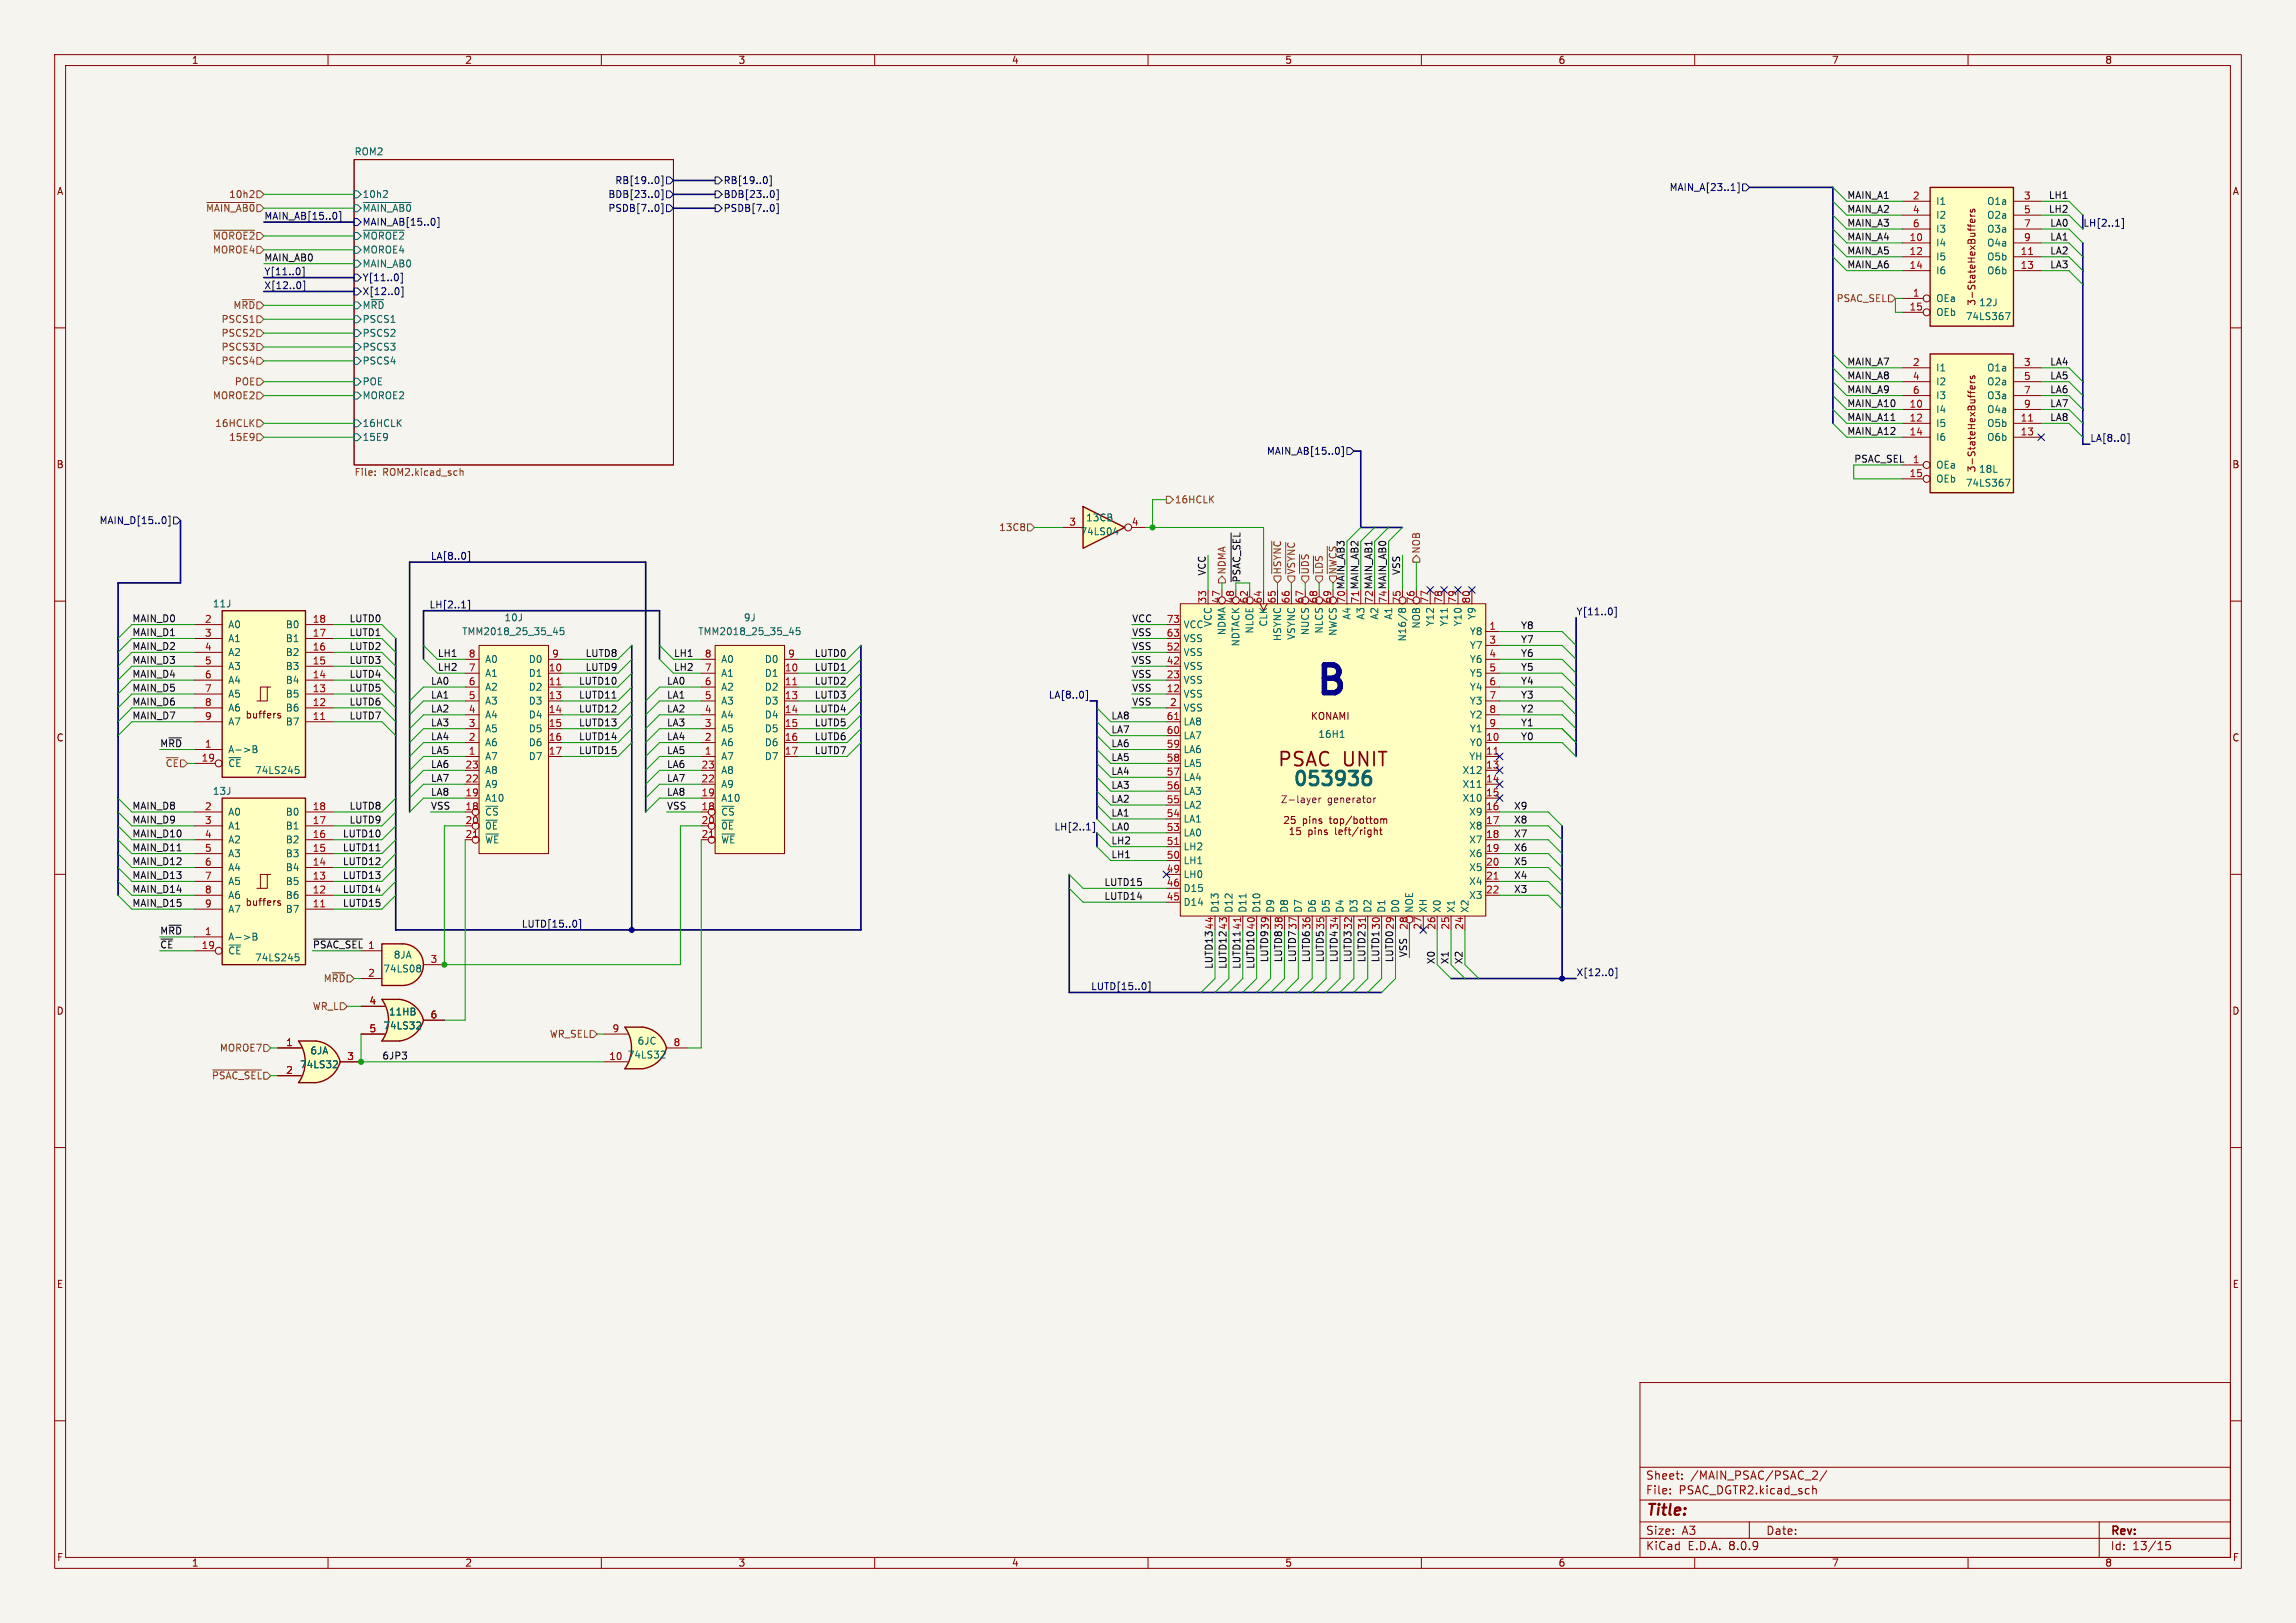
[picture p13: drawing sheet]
<svg xmlns="http://www.w3.org/2000/svg" width="420mm" height="297mm" viewBox="0 0 420 297" stroke-linecap="round" stroke-linejoin="round" font-family="sans-serif">
<defs><g id="words">
<text font-size="7.1" fill="#0000c2" x="240" y="128.5">B</text>
<g font-size="3.5" fill="#006464">
<text x="233.6" y="140.7">PSAC UNIT</text>
<text x="236.2" y="144.5">053936</text>
</g>
<text font-size="2.8" fill="#840000" x="301" y="277.9">Title:</text>
<g font-size="2.1" fill="#840000">
<text x="301" y="273.7">File:</text>
<text x="301" y="271">Sheet:</text>
<text x="307.1" y="273.7">PSAC_DGTR2.kicad_sch</text>
<text x="309.2" y="271">/MAIN_PSAC/PSAC_2/</text>
<text x="301" y="281.1">Size:</text>
<text x="307.6" y="281.1">A3</text>
<text x="323" y="281.1">Date:</text>
<text x="386" y="281.3">Rev:</text>
<text x="301" y="283.9">KiCad</text>
<text x="308.7" y="283.9">E.D.A.</text>
<text x="316.3" y="283.9">8.0.9</text>
<text x="386" y="283.9">Id:</text>
<text x="390.1" y="283.9">13/15</text>
</g>
<g font-size="1.8" fill="#840000">
<text x="35" y="11.9">1</text>
<text x="85" y="11.9">2</text>
<text x="135" y="11.9">3</text>
<text x="185" y="11.9">4</text>
<text x="235" y="11.9">5</text>
<text x="285" y="11.9">6</text>
<text x="335" y="11.9">7</text>
<text x="385" y="11.9">8</text>
<text x="10.3" y="35.9">A</text>
<text x="408.3" y="35.9">A</text>
<text x="361.6" y="56.1" transform="rotate(-90 361.6 56.1)">3-StateHexBuffers</text>
<text x="10.3" y="85.9">B</text>
<text x="361.6" y="86.5" transform="rotate(-90 361.6 86.5)">3-StateHexBuffers</text>
<text x="408.2" y="85.9">B</text>
<text x="44.8" y="131.7">buffers</text>
<text x="239.7" y="131.9">KONAMI</text>
<text x="10.3" y="135.9">C</text>
<text x="408.2" y="135.9">C</text>
<text x="249.8" y="152">pins</text>
<text x="44.8" y="166">buffers</text>
<text x="10.3" y="185.9">D</text>
<text x="408.2" y="185.9">D</text>
<text x="10.3" y="235.9">E</text>
<text x="408.3" y="235.9">E</text>
<text x="10.3" y="285.9">F</text>
<text x="35" y="286.9">1</text>
<text x="85" y="286.9">2</text>
<text x="135" y="286.9">3</text>
<text x="185" y="286.9">4</text>
<text x="235" y="286.9">5</text>
<text x="285" y="286.9">6</text>
<text x="335" y="286.9">7</text>
<text x="385" y="286.9">8</text>
<text x="408.3" y="285.9">F</text>
</g>
<g font-size="1.8" fill="#006464">
<text x="64.8" y="28.5">ROM2</text>
<text x="66.2" y="36.4">10h2</text>
<text x="354.1" y="37.7">I1</text>
<text x="354.1" y="40.2">I2</text>
<text x="363.4" y="37.7">O1a</text>
<text x="363.4" y="40.2">O2a</text>
<text x="66.2" y="44">~{MOROE2}</text>
<text x="66.2" y="46.6">MOROE4</text>
<text x="354.1" y="45.3">I4</text>
<text x="354.1" y="47.9">I5</text>
<text x="354.1" y="42.8">I3</text>
<text x="363.4" y="47.9">O5b</text>
<text x="363.4" y="42.8">O3a</text>
<text x="363.4" y="45.3">O4a</text>
<text x="66.2" y="49.1">MAIN_AB0</text>
<text x="354.1" y="50.4">I6</text>
<text x="363.4" y="50.4">O6b</text>
<text x="66.2" y="59.3">PSCS1</text>
<text x="66.2" y="54.2">X[12..0]</text>
<text x="66.2" y="56.7">M~{RD}</text>
<text x="354.1" y="55.5">OEa</text>
<text x="354.1" y="58">OEb</text>
<text x="359.5" y="58.8">74LS367</text>
<text x="361.9" y="56.2">12J</text>
<text x="66.2" y="64.4">PSCS3</text>
<text x="66.2" y="61.8">PSCS2</text>
<text x="66.2" y="66.9">PSCS4</text>
<text x="66.2" y="70.7">POE</text>
<text x="354.1" y="68.2">I1</text>
<text x="354.1" y="70.7">I2</text>
<text x="363.4" y="68.2">O1a</text>
<text x="363.4" y="70.7">O2a</text>
<text x="66.2" y="73.3">MOROE2</text>
<text x="354.1" y="75.8">I4</text>
<text x="354.1" y="73.3">I3</text>
<text x="363.4" y="73.3">O3a</text>
<text x="363.4" y="75.8">O4a</text>
<text x="66.2" y="78.3">16HCLK</text>
<text x="66.2" y="80.9">15E9</text>
<text x="354.1" y="78.3">I5</text>
<text x="354.1" y="80.9">I6</text>
<text x="363.4" y="78.3">O5b</text>
<text x="363.4" y="80.9">O6b</text>
<text x="354.1" y="86">OEa</text>
<text x="354.1" y="88.5">OEb</text>
<text x="359.5" y="89.3">74LS367</text>
<text x="361.9" y="86.7">18L</text>
<text x="198.6" y="95.6">13CB</text>
<text x="197.5" y="98.1">74LS04</text>
<text x="38.8" y="111.4">11J</text>
<text x="92.2" y="113.9">10J</text>
<text x="136" y="113.9">9J</text>
<text x="247.2" y="113.5" transform="rotate(-90 247.2 113.5)">A4</text>
<text x="249.8" y="113.5" transform="rotate(-90 249.8 113.5)">A3</text>
<text x="252.3" y="113.5" transform="rotate(-90 252.3 113.5)">A2</text>
<text x="254.9" y="113.5" transform="rotate(-90 254.9 113.5)">A1</text>
<text x="270.1" y="113.5" transform="rotate(-90 270.1 113.5)">Y9</text>
<text x="41.7" y="115.2">A0</text>
<text x="41.7" y="117.7">A1</text>
<text x="52.2" y="117.7">B1</text>
<text x="52.2" y="115.2">B0</text>
<text x="84.4" y="116.4">TMM2018_25_35_45</text>
<text x="127.6" y="116.4">TMM2018_25_35_45</text>
<text x="216.4" y="117.7">VSS</text>
<text x="216.4" y="115.2">VCC</text>
<text x="221.8" y="114.8" transform="rotate(-90 221.8 114.8)">VCC</text>
<text x="224.4" y="116.3" transform="rotate(-90 224.4 116.3)">NDMA</text>
<text x="226.9" y="118.4" transform="rotate(-90 226.9 118.4)">NDTACK</text>
<text x="229.5" y="116" transform="rotate(-90 229.5 116)">NLOE</text>
<text x="232" y="114.8" transform="rotate(-90 232 114.8)">CLK</text>
<text x="234.5" y="117.4" transform="rotate(-90 234.5 117.4)">HSYNC</text>
<text x="237.1" y="117.2" transform="rotate(-90 237.1 117.2)">VSYNC</text>
<text x="239.6" y="116.3" transform="rotate(-90 239.6 116.3)">NUCS</text>
<text x="242.2" y="116" transform="rotate(-90 242.2 116)">NLCS</text>
<text x="244.7" y="116.5" transform="rotate(-90 244.7 116.5)">NWCS</text>
<text x="257.4" y="117.5" transform="rotate(-90 257.4 117.5)">N16/8</text>
<text x="259.9" y="115.1" transform="rotate(-90 259.9 115.1)">NOB</text>
<text x="262.5" y="114.7" transform="rotate(-90 262.5 114.7)">Y12</text>
<text x="265" y="114.7" transform="rotate(-90 265 114.7)">Y11</text>
<text x="267.6" y="114.7" transform="rotate(-90 267.6 114.7)">Y10</text>
<text x="268.8" y="116.4">Y8</text>
<text x="268.8" y="119">Y7</text>
<text x="41.7" y="120.2">A2</text>
<text x="41.7" y="122.8">A3</text>
<text x="41.7" y="125.3">A4</text>
<text x="52.2" y="125.3">B4</text>
<text x="52.2" y="122.8">B3</text>
<text x="52.2" y="120.2">B2</text>
<text x="88.6" y="124.1">A1</text>
<text x="88.6" y="121.5">A0</text>
<text x="96.6" y="124.1">D1</text>
<text x="96.6" y="121.5">D0</text>
<text x="131.8" y="124.1">A1</text>
<text x="131.8" y="121.5">A0</text>
<text x="139.8" y="124.1">D1</text>
<text x="139.8" y="121.5">D0</text>
<text x="216.4" y="125.3">VSS</text>
<text x="216.4" y="122.8">VSS</text>
<text x="216.4" y="120.2">VSS</text>
<text x="268.8" y="121.5">Y6</text>
<text x="268.8" y="124.1">Y5</text>
<text x="41.7" y="127.9">A5</text>
<text x="41.7" y="130.4">A6</text>
<text x="52.2" y="130.4">B6</text>
<text x="52.2" y="127.9">B5</text>
<text x="88.6" y="131.7">A4</text>
<text x="88.6" y="129.1">A3</text>
<text x="88.6" y="126.6">A2</text>
<text x="96.6" y="126.6">D2</text>
<text x="96.6" y="129.1">D3</text>
<text x="96.6" y="131.7">D4</text>
<text x="131.8" y="131.7">A4</text>
<text x="131.8" y="129.1">A3</text>
<text x="131.8" y="126.6">A2</text>
<text x="139.8" y="126.6">D2</text>
<text x="139.8" y="129.1">D3</text>
<text x="139.8" y="131.7">D4</text>
<text x="216.4" y="127.9">VSS</text>
<text x="216.4" y="130.4">VSS</text>
<text x="268.8" y="126.6">Y4</text>
<text x="268.8" y="129.1">Y3</text>
<text x="268.8" y="131.7">Y2</text>
<text x="41.7" y="132.9">A7</text>
<text x="52.2" y="132.9">B7</text>
<text x="88.6" y="136.8">A6</text>
<text x="88.6" y="134.2">A5</text>
<text x="96.6" y="134.2">D5</text>
<text x="96.6" y="136.8">D6</text>
<text x="131.8" y="136.8">A6</text>
<text x="131.8" y="134.2">A5</text>
<text x="139.8" y="134.2">D5</text>
<text x="139.8" y="136.8">D6</text>
<text x="216.4" y="135.5">LA7</text>
<text x="216.4" y="132.9">LA8</text>
<text x="241.1" y="135.2">16H1</text>
<text x="268.8" y="136.8">Y0</text>
<text x="268.8" y="134.2">Y1</text>
<text x="41.7" y="138">A-&gt;B</text>
<text x="41.7" y="140.6">~{CE}</text>
<text x="46.6" y="141.8">74LS245</text>
<text x="88.6" y="139.3">A7</text>
<text x="88.6" y="141.8">A8</text>
<text x="96.6" y="139.3">D7</text>
<text x="131.8" y="139.3">A7</text>
<text x="131.8" y="141.8">A8</text>
<text x="139.8" y="139.3">D7</text>
<text x="216.4" y="143.1">LA4</text>
<text x="216.4" y="140.6">LA5</text>
<text x="216.4" y="138">LA6</text>
<text x="267.4" y="141.8">X12</text>
<text x="268.6" y="139.3">YH</text>
<text x="38.8" y="145.6">13J</text>
<text x="41.7" y="149.5">A0</text>
<text x="52.2" y="149.5">B0</text>
<text x="88.6" y="149.5">~{CS}</text>
<text x="88.6" y="146.9">A10</text>
<text x="88.6" y="144.4">A9</text>
<text x="131.8" y="149.5">~{CS}</text>
<text x="131.8" y="146.9">A10</text>
<text x="131.8" y="144.4">A9</text>
<text x="216.4" y="148.2">LA2</text>
<text x="216.4" y="145.6">LA3</text>
<text x="267.4" y="144.4">X11</text>
<text x="267.4" y="146.9">X10</text>
<text x="268.6" y="149.5">X9</text>
<text x="41.7" y="152">A1</text>
<text x="41.7" y="154.5">A2</text>
<text x="52.2" y="154.5">B2</text>
<text x="52.2" y="152">B1</text>
<text x="88.6" y="152">~{0E}</text>
<text x="88.6" y="154.5">~{WE}</text>
<text x="131.8" y="152">~{0E}</text>
<text x="131.8" y="154.5">~{WE}</text>
<text x="216.4" y="155.8">LH2</text>
<text x="216.4" y="153.3">LA0</text>
<text x="216.4" y="150.7">LA1</text>
<text x="268.6" y="152">X8</text>
<text x="268.6" y="154.5">X7</text>
<text x="41.7" y="157.1">A3</text>
<text x="41.7" y="159.6">A4</text>
<text x="52.2" y="159.6">B4</text>
<text x="52.2" y="157.1">B3</text>
<text x="216.4" y="160.9">LH0</text>
<text x="216.4" y="158.3">LH1</text>
<text x="268.6" y="157.1">X6</text>
<text x="268.6" y="159.6">X5</text>
<text x="41.7" y="162.2">A5</text>
<text x="41.7" y="164.7">A6</text>
<text x="41.7" y="167.2">A7</text>
<text x="52.2" y="167.2">B7</text>
<text x="52.2" y="164.7">B6</text>
<text x="52.2" y="162.2">B5</text>
<text x="216.4" y="166">D14</text>
<text x="216.4" y="163.4">D15</text>
<text x="223.1" y="167.1" transform="rotate(-90 223.1 167.1)">D13</text>
<text x="225.7" y="167.1" transform="rotate(-90 225.7 167.1)">D12</text>
<text x="228.2" y="167.1" transform="rotate(-90 228.2 167.1)">D11</text>
<text x="230.7" y="167.1" transform="rotate(-90 230.7 167.1)">D10</text>
<text x="233.3" y="167.1" transform="rotate(-90 233.3 167.1)">D9</text>
<text x="235.8" y="167.1" transform="rotate(-90 235.8 167.1)">D8</text>
<text x="238.4" y="167.1" transform="rotate(-90 238.4 167.1)">D7</text>
<text x="240.9" y="167.1" transform="rotate(-90 240.9 167.1)">D6</text>
<text x="243.4" y="167.1" transform="rotate(-90 243.4 167.1)">D5</text>
<text x="246" y="167.1" transform="rotate(-90 246 167.1)">D4</text>
<text x="248.5" y="167.1" transform="rotate(-90 248.5 167.1)">D3</text>
<text x="251.1" y="167.1" transform="rotate(-90 251.1 167.1)">D2</text>
<text x="253.6" y="167.1" transform="rotate(-90 253.6 167.1)">D1</text>
<text x="256.1" y="167.1" transform="rotate(-90 256.1 167.1)">D0</text>
<text x="258.7" y="167.1" transform="rotate(-90 258.7 167.1)">NOE</text>
<text x="261.2" y="167.1" transform="rotate(-90 261.2 167.1)">XH</text>
<text x="263.8" y="167.1" transform="rotate(-90 263.8 167.1)">X0</text>
<text x="266.3" y="167.1" transform="rotate(-90 266.3 167.1)">X1</text>
<text x="268.6" y="162.2">X4</text>
<text x="268.6" y="164.7">X3</text>
<text x="268.8" y="167.1" transform="rotate(-90 268.8 167.1)">X2</text>
<text x="41.7" y="172.3">A-&gt;B</text>
<text x="41.7" y="174.9">~{CE}</text>
<text x="46.6" y="176.1">74LS245</text>
<text x="70" y="178.2">74LS08</text>
<text x="71.9" y="175.6">8JA</text>
<text x="70" y="188.6">74LS32</text>
<text x="71" y="186">11HB</text>
<text x="116.5" y="191.4">6JC</text>
<text x="54.8" y="195.7">74LS32</text>
<text x="56.7" y="193.1">6JA</text>
<text x="114.7" y="193.9">74LS32</text>
</g>
<g font-size="1.8" fill="#000084">
<text x="112.5" y="33.9">RB[19..0]</text>
<text x="132.3" y="33.9">RB[19..0]</text>
<text x="305.3" y="35.2">MAIN_A[23..1]</text>
<text x="37.6" y="39">~{MAIN_AB0}</text>
<text x="48.3" y="40.3">MAIN_AB[15..0]</text>
<text x="66.2" y="39">~{MAIN_AB0}</text>
<text x="66.2" y="41.5">MAIN_AB[15..0]</text>
<text x="111.2" y="36.4">BDB[23..0]</text>
<text x="111.2" y="39">PSDB[7..0]</text>
<text x="132.3" y="36.4">BDB[23..0]</text>
<text x="132.3" y="39">PSDB[7..0]</text>
<text x="381" y="41.6">LH[2..1]</text>
<text x="48.3" y="50.5">Y[11..0]</text>
<text x="48.3" y="53">X[12..0]</text>
<text x="66.2" y="51.7">Y[11..0]</text>
<text x="231.7" y="83.4">MAIN_AB[15..0]</text>
<text x="382.3" y="80.9">LA[8..0]</text>
<text x="18.1" y="96.1">MAIN_D[15..0]</text>
<text x="78.7" y="102.5">LA[8..0]</text>
<text x="78.5" y="111.4">LH[2..1]</text>
<text x="288.3" y="112.7">Y[11..0]</text>
<text x="191.7" y="127.9">LA[8..0]</text>
<text x="192.8" y="152.1">LH[2..1]</text>
<text x="95.3" y="169.8">LUTD[15..0]</text>
<text x="288.3" y="178.7">X[12..0]</text>
<text x="199.5" y="181.3">LUTD[15..0]</text>
</g>
<g font-size="1.8" fill="#725600">
<text x="41.8" y="36.4">10h2</text>
<text x="38.9" y="46.6">MOROE4</text>
<text x="38.9" y="44">~{MOROE2}</text>
<text x="40.4" y="59.3">PSCS1</text>
<text x="42.6" y="56.7">M~{RD}</text>
<text x="335.9" y="55.5">PSAC_SEL</text>
<text x="40.4" y="64.4">PSCS3</text>
<text x="40.4" y="61.8">PSCS2</text>
<text x="40.4" y="66.9">PSCS4</text>
<text x="42.8" y="70.7">POE</text>
<text x="38.9" y="73.3">MOROE2</text>
<text x="39.3" y="78.3">16HCLK</text>
<text x="41.8" y="80.9">15E9</text>
<text x="64.8" y="87.4">File:</text>
<text x="70" y="87.4">ROM2.kicad_sch</text>
<text x="214.8" y="92.3">16HCLK</text>
<text x="182.7" y="97.4">13C8</text>
<text x="259.9" y="101.4" transform="rotate(-90 259.9 101.4)">NOB</text>
<text x="224.4" y="105.2" transform="rotate(-90 224.4 105.2)">NDMA</text>
<text x="234.5" y="105.2" transform="rotate(-90 234.5 105.2)">~{HSYNC}</text>
<text x="237.1" y="105.2" transform="rotate(-90 237.1 105.2)">~{VSYNC}</text>
<text x="239.6" y="105.2" transform="rotate(-90 239.6 105.2)">~{UDS}</text>
<text x="242.2" y="105.2" transform="rotate(-90 242.2 105.2)">~{LDS}</text>
<text x="30.2" y="140.6">~{CE}</text>
<text x="59.1" y="179.9">M~{RD}</text>
<text x="57.1" y="185">WR_L</text>
<text x="100.5" y="190.1">WR_SEL</text>
<text x="38.7" y="197.7">~{PSAC_SEL}</text>
<text x="40.1" y="192.6">MOROE7</text>
</g>
<g font-size="1.8" fill="#0f0f0f">
<text x="337.8" y="36.5">MAIN_A1</text>
<text x="337.8" y="41.6">MAIN_A3</text>
<text x="337.8" y="39">MAIN_A2</text>
<text x="374.7" y="36.5">LH1</text>
<text x="374.7" y="39">LH2</text>
<text x="374.9" y="41.6">LA0</text>
<text x="48.3" y="47.9">MAIN_AB0</text>
<text x="337.8" y="46.6">MAIN_A5</text>
<text x="337.8" y="44.1">MAIN_A4</text>
<text x="374.9" y="46.6">LA2</text>
<text x="374.9" y="44.1">LA1</text>
<text x="337.8" y="49.2">MAIN_A6</text>
<text x="374.9" y="49.2">LA3</text>
<text x="337.8" y="67">MAIN_A7</text>
<text x="337.8" y="69.5">MAIN_A8</text>
<text x="374.9" y="67">LA4</text>
<text x="374.9" y="69.5">LA5</text>
<text x="337.8" y="72">MAIN_A9</text>
<text x="337.8" y="77.1">MAIN_A11</text>
<text x="337.8" y="74.6">MAIN_A10</text>
<text x="374.9" y="74.6">LA7</text>
<text x="374.9" y="77.1">LA8</text>
<text x="374.9" y="72">LA6</text>
<text x="337.8" y="79.7">MAIN_A12</text>
<text x="339.1" y="84.7">PSAC_SEL</text>
<text x="220.6" y="105.4" transform="rotate(-90 220.6 105.4)">VCC</text>
<text x="227" y="106.7" transform="rotate(-90 227 106.7)">~{PSAC_SEL}</text>
<text x="244.7" y="105.2" transform="rotate(-90 244.7 105.2)">~{NWCS}</text>
<text x="256.2" y="105.3" transform="rotate(-90 256.2 105.3)">VSS</text>
<text x="24.1" y="114">MAIN_D0</text>
<text x="63.8" y="114">LUTD0</text>
<text x="207" y="114">VCC</text>
<text x="246.1" y="110.5" transform="rotate(-90 246.1 110.5)">70 MAIN_AB3</text>
<text x="248.7" y="110.5" transform="rotate(-90 248.7 110.5)">71 MAIN_AB2</text>
<text x="251.2" y="110.5" transform="rotate(-90 251.2 110.5)">72 MAIN_AB1</text>
<text x="253.7" y="110.5" transform="rotate(-90 253.7 110.5)">74 MAIN_AB0</text>
<text x="24.1" y="119">MAIN_D2</text>
<text x="24.1" y="116.5">MAIN_D1</text>
<text x="63.8" y="119">LUTD2</text>
<text x="63.8" y="116.5">LUTD1</text>
<text x="207" y="119">VSS</text>
<text x="207" y="116.5">VSS</text>
<text x="278.1" y="117.8">Y7</text>
<text x="278.1" y="115.2">Y8</text>
<text x="24.1" y="124.1">MAIN_D4</text>
<text x="24.1" y="121.6">MAIN_D3</text>
<text x="63.8" y="124.1">LUTD4</text>
<text x="63.8" y="121.6">LUTD3</text>
<text x="78.7" y="125.4">LA0</text>
<text x="80" y="122.8">LH2</text>
<text x="80" y="120.3">LH1</text>
<text x="105.8" y="125.4">LUTD10</text>
<text x="107" y="122.8">LUTD9</text>
<text x="107" y="120.3">LUTD8</text>
<text x="121.9" y="125.4">LA0</text>
<text x="123.2" y="120.3">LH1</text>
<text x="123.2" y="122.8">LH2</text>
<text x="148.9" y="125.4">LUTD2</text>
<text x="148.9" y="122.8">LUTD1</text>
<text x="148.9" y="120.3">LUTD0</text>
<text x="207" y="124.1">VSS</text>
<text x="207" y="121.6">VSS</text>
<text x="278.1" y="122.8">Y5</text>
<text x="278.1" y="120.3">Y6</text>
<text x="278.1" y="125.4">Y4</text>
<text x="24.1" y="129.2">MAIN_D6</text>
<text x="24.1" y="126.7">MAIN_D5</text>
<text x="24.1" y="131.7">MAIN_D7</text>
<text x="63.8" y="131.7">LUTD7</text>
<text x="63.8" y="129.2">LUTD6</text>
<text x="63.8" y="126.7">LUTD5</text>
<text x="78.7" y="130.5">LA2</text>
<text x="78.7" y="127.9">LA1</text>
<text x="105.8" y="130.5">LUTD12</text>
<text x="105.8" y="127.9">LUTD11</text>
<text x="121.9" y="130.5">LA2</text>
<text x="121.9" y="127.9">LA1</text>
<text x="148.9" y="130.5">LUTD4</text>
<text x="148.9" y="127.9">LUTD3</text>
<text x="203.2" y="131.7">LA8</text>
<text x="207" y="126.7">VSS</text>
<text x="207" y="129.2">VSS</text>
<text x="278.1" y="127.9">Y3</text>
<text x="278.1" y="130.5">Y2</text>
<text x="29.2" y="136.8">M~{RD}</text>
<text x="78.7" y="133">LA3</text>
<text x="78.7" y="135.5">LA4</text>
<text x="105.8" y="135.5">LUTD14</text>
<text x="105.8" y="133">LUTD13</text>
<text x="121.9" y="133">LA3</text>
<text x="121.9" y="135.5">LA4</text>
<text x="148.9" y="133">LUTD5</text>
<text x="148.9" y="135.5">LUTD6</text>
<text x="203.2" y="134.3">LA7</text>
<text x="203.2" y="136.8">LA6</text>
<text x="278.1" y="135.5">Y0</text>
<text x="278.1" y="133">Y1</text>
<text x="78.7" y="138.1">LA5</text>
<text x="78.7" y="140.6">LA6</text>
<text x="78.7" y="143.2">LA7</text>
<text x="105.8" y="138.1">LUTD15</text>
<text x="121.9" y="140.6">LA6</text>
<text x="121.9" y="143.2">LA7</text>
<text x="121.9" y="138.1">LA5</text>
<text x="148.9" y="138.1">LUTD7</text>
<text x="203.2" y="141.9">LA4</text>
<text x="203.2" y="139.4">LA5</text>
<text x="24.1" y="148.2">MAIN_D8</text>
<text x="63.8" y="148.2">LUTD8</text>
<text x="78.7" y="148.2">VSS</text>
<text x="78.7" y="145.7">LA8</text>
<text x="121.9" y="145.7">LA8</text>
<text x="121.9" y="148.2">VSS</text>
<text x="203.2" y="144.4">LA3</text>
<text x="203.2" y="149.5">LA1</text>
<text x="203.2" y="147">LA2</text>
<text x="276.9" y="148.2">X9</text>
<text x="24.1" y="155.9">MAIN_D11</text>
<text x="24.1" y="153.3">MAIN_D10</text>
<text x="24.1" y="150.8">MAIN_D9</text>
<text x="62.6" y="153.3">LUTD10</text>
<text x="62.6" y="155.9">LUTD11</text>
<text x="63.8" y="150.8">LUTD9</text>
<text x="203.2" y="152.1">LA0</text>
<text x="203.2" y="154.6">LH2</text>
<text x="276.9" y="155.9">X6</text>
<text x="276.9" y="153.3">X7</text>
<text x="276.9" y="150.8">X8</text>
<text x="24.1" y="160.9">MAIN_D13</text>
<text x="24.1" y="158.4">MAIN_D12</text>
<text x="62.6" y="158.4">LUTD12</text>
<text x="62.6" y="160.9">LUTD13</text>
<text x="203.2" y="157.1">LH1</text>
<text x="276.9" y="158.4">X5</text>
<text x="276.9" y="160.9">X4</text>
<text x="24.1" y="166">MAIN_D15</text>
<text x="24.1" y="163.5">MAIN_D14</text>
<text x="62.6" y="163.5">LUTD14</text>
<text x="62.6" y="166">LUTD15</text>
<text x="201.9" y="162.2">LUTD15</text>
<text x="201.9" y="164.8">LUTD14</text>
<text x="276.9" y="163.5">X3</text>
<text x="29.2" y="171.1">M~{RD}</text>
<text x="29.2" y="173.6">~{CE}</text>
<text x="57.1" y="173.6">~{PSAC_SEL}</text>
<text x="222" y="170.2" transform="rotate(-90 222 170.2)">44</text>
<text x="224.5" y="170.2" transform="rotate(-90 224.5 170.2)">43</text>
<text x="229.6" y="170.2" transform="rotate(-90 229.6 170.2)">40</text>
<text x="232.2" y="170.2" transform="rotate(-90 232.2 170.2)">39</text>
<text x="234.7" y="170.2" transform="rotate(-90 234.7 170.2)">38</text>
<text x="239.8" y="170.2" transform="rotate(-90 239.8 170.2)">36</text>
<text x="242.3" y="170.2" transform="rotate(-90 242.3 170.2)">35</text>
<text x="244.9" y="170.2" transform="rotate(-90 244.9 170.2)">34</text>
<text x="247.4" y="170.2" transform="rotate(-90 247.4 170.2)">32</text>
<text x="249.9" y="170.2" transform="rotate(-90 249.9 170.2)">31</text>
<text x="255" y="170.2" transform="rotate(-90 255 170.2)">29</text>
<text x="221.9" y="177.4" transform="rotate(-90 221.9 177.4)">LUTD13</text>
<text x="224.4" y="177.4" transform="rotate(-90 224.4 177.4)">LUTD12</text>
<text x="227" y="177.4" transform="rotate(-90 227 177.4)">LUTD11</text>
<text x="229.5" y="177.4" transform="rotate(-90 229.5 177.4)">LUTD10</text>
<text x="232.1" y="176.2" transform="rotate(-90 232.1 176.2)">LUTD9</text>
<text x="234.6" y="176.2" transform="rotate(-90 234.6 176.2)">LUTD8</text>
<text x="237.1" y="176.2" transform="rotate(-90 237.1 176.2)">LUTD7</text>
<text x="239.7" y="176.2" transform="rotate(-90 239.7 176.2)">LUTD6</text>
<text x="242.2" y="176.2" transform="rotate(-90 242.2 176.2)">LUTD5</text>
<text x="244.8" y="176.2" transform="rotate(-90 244.8 176.2)">LUTD4</text>
<text x="247.3" y="176.2" transform="rotate(-90 247.3 176.2)">LUTD3</text>
<text x="249.8" y="176.2" transform="rotate(-90 249.8 176.2)">LUTD2</text>
<text x="252.4" y="176.2" transform="rotate(-90 252.4 176.2)">LUTD1</text>
<text x="254.9" y="176.2" transform="rotate(-90 254.9 176.2)">LUTD0</text>
<text x="257.5" y="175.3" transform="rotate(-90 257.5 175.3)">VSS</text>
<text x="262.5" y="176.5" transform="rotate(-90 262.5 176.5)">X0</text>
<text x="265.1" y="176.5" transform="rotate(-90 265.1 176.5)">X1</text>
<text x="267.6" y="176.5" transform="rotate(-90 267.6 176.5)">X2</text>
<text x="69.8" y="194">6JP3</text>
</g>
<g font-size="1.8" fill="#a90000">
<text x="349.8" y="36.6">2</text>
<text x="349.8" y="39.1">4</text>
<text x="349.8" y="41.7">6</text>
<text x="370.1" y="36.6">3</text>
<text x="370.1" y="39.1">5</text>
<text x="370.1" y="41.7">7</text>
<text x="349.2" y="44.2">10</text>
<text x="349.2" y="46.7">12</text>
<text x="369.5" y="46.7">11</text>
<text x="370.1" y="44.2">9</text>
<text x="349.2" y="49.3">14</text>
<text x="369.5" y="49.3">13</text>
<text x="349.2" y="56.9">15</text>
<text x="349.8" y="54.4">1</text>
<text x="349.8" y="67.1">2</text>
<text x="349.8" y="69.6">4</text>
<text x="370.1" y="67.1">3</text>
<text x="370.1" y="69.6">5</text>
<text x="349.2" y="74.7">10</text>
<text x="349.2" y="77.2">12</text>
<text x="349.8" y="72.1">6</text>
<text x="369.5" y="77.2">11</text>
<text x="370.1" y="72.1">7</text>
<text x="370.1" y="74.7">9</text>
<text x="349.2" y="79.8">14</text>
<text x="369.5" y="79.8">13</text>
<text x="349.2" y="87.4">15</text>
<text x="349.8" y="84.8">1</text>
<text x="195.5" y="96.3">3</text>
<text x="206.9" y="96.3">4</text>
<text x="220.7" y="110.5" transform="rotate(-90 220.7 110.5)">33</text>
<text x="223.3" y="110.5" transform="rotate(-90 223.3 110.5)">47</text>
<text x="225.8" y="110.5" transform="rotate(-90 225.8 110.5)">48</text>
<text x="228.3" y="110.5" transform="rotate(-90 228.3 110.5)">62</text>
<text x="230.9" y="110.5" transform="rotate(-90 230.9 110.5)">64</text>
<text x="233.4" y="110.5" transform="rotate(-90 233.4 110.5)">65</text>
<text x="236" y="110.5" transform="rotate(-90 236 110.5)">66</text>
<text x="238.5" y="110.5" transform="rotate(-90 238.5 110.5)">67</text>
<text x="241" y="110.5" transform="rotate(-90 241 110.5)">68</text>
<text x="243.6" y="110.5" transform="rotate(-90 243.6 110.5)">69</text>
<text x="256.3" y="110.5" transform="rotate(-90 256.3 110.5)">75</text>
<text x="258.8" y="110.5" transform="rotate(-90 258.8 110.5)">76</text>
<text x="261.4" y="110.5" transform="rotate(-90 261.4 110.5)">77</text>
<text x="263.9" y="110.5" transform="rotate(-90 263.9 110.5)">78</text>
<text x="266.4" y="110.5" transform="rotate(-90 266.4 110.5)">79</text>
<text x="269" y="110.5" transform="rotate(-90 269 110.5)">80</text>
<text x="37.4" y="114">2</text>
<text x="37.4" y="116.6">3</text>
<text x="37.4" y="119.1">4</text>
<text x="57.1" y="119.1">16</text>
<text x="57.1" y="116.6">17</text>
<text x="57.1" y="114">18</text>
<text x="213.3" y="119.1">52</text>
<text x="213.3" y="116.6">63</text>
<text x="213.3" y="114">73</text>
<text x="272.3" y="115.3">1</text>
<text x="272.3" y="117.9">3</text>
<text x="37.4" y="121.7">5</text>
<text x="37.4" y="124.2">6</text>
<text x="57.1" y="124.2">14</text>
<text x="57.1" y="121.7">15</text>
<text x="85.7" y="125.5">6</text>
<text x="85.7" y="122.9">7</text>
<text x="85.7" y="120.4">8</text>
<text x="100.3" y="122.9">10</text>
<text x="100.3" y="125.5">11</text>
<text x="100.9" y="120.4">9</text>
<text x="128.8" y="125.5">6</text>
<text x="128.8" y="122.9">7</text>
<text x="128.8" y="120.4">8</text>
<text x="143.5" y="122.9">10</text>
<text x="143.5" y="125.5">11</text>
<text x="144.1" y="120.4">9</text>
<text x="213.3" y="124.2">23</text>
<text x="213.3" y="121.7">42</text>
<text x="272.3" y="120.4">4</text>
<text x="272.3" y="122.9">5</text>
<text x="272.3" y="125.5">6</text>
<text x="37.4" y="126.7">7</text>
<text x="37.4" y="129.3">8</text>
<text x="37.4" y="131.8">9</text>
<text x="57.1" y="131.8">11</text>
<text x="57.1" y="129.3">12</text>
<text x="57.1" y="126.7">13</text>
<text x="85.7" y="130.6">4</text>
<text x="85.7" y="128">5</text>
<text x="100.3" y="128">13</text>
<text x="100.3" y="130.6">14</text>
<text x="128.8" y="130.6">4</text>
<text x="128.8" y="128">5</text>
<text x="143.5" y="128">13</text>
<text x="143.5" y="130.6">14</text>
<text x="213.3" y="126.7">12</text>
<text x="213.3" y="131.8">61</text>
<text x="213.9" y="129.3">2</text>
<text x="272.3" y="128">7</text>
<text x="272.3" y="130.6">8</text>
<text x="37.4" y="136.9">1</text>
<text x="85.7" y="135.6">2</text>
<text x="85.7" y="133.1">3</text>
<text x="100.3" y="133.1">15</text>
<text x="100.3" y="135.6">16</text>
<text x="128.8" y="135.6">2</text>
<text x="128.8" y="133.1">3</text>
<text x="143.5" y="133.1">15</text>
<text x="143.5" y="135.6">16</text>
<text x="213.3" y="136.9">59</text>
<text x="213.3" y="134.4">60</text>
<text x="271.7" y="135.6">10</text>
<text x="272.3" y="133.1">9</text>
<text x="36.8" y="139.4">19</text>
<text x="85" y="143.3">22</text>
<text x="85" y="140.7">23</text>
<text x="85.7" y="138.2">1</text>
<text x="100.3" y="138.2">17</text>
<text x="128.2" y="143.3">22</text>
<text x="128.2" y="140.7">23</text>
<text x="128.8" y="138.2">1</text>
<text x="143.5" y="138.2">17</text>
<text x="213.3" y="142">57</text>
<text x="213.3" y="139.4">58</text>
<text x="271.7" y="138.2">11</text>
<text x="271.7" y="140.7">13</text>
<text x="271.7" y="143.3">14</text>
<text x="37.4" y="148.3">2</text>
<text x="57.1" y="148.3">18</text>
<text x="85" y="148.3">18</text>
<text x="85" y="145.8">19</text>
<text x="128.2" y="148.3">18</text>
<text x="128.2" y="145.8">19</text>
<text x="213.3" y="149.6">54</text>
<text x="213.3" y="147.1">55</text>
<text x="213.3" y="144.5">56</text>
<text x="271.7" y="145.8">15</text>
<text x="271.7" y="148.3">16</text>
<text x="37.4" y="150.9">3</text>
<text x="37.4" y="153.4">4</text>
<text x="37.4" y="156">5</text>
<text x="57.1" y="156">15</text>
<text x="57.1" y="153.4">16</text>
<text x="57.1" y="150.9">17</text>
<text x="85" y="150.9">20</text>
<text x="85" y="153.4">21</text>
<text x="128.2" y="150.9">20</text>
<text x="128.2" y="153.4">21</text>
<text x="213.3" y="154.7">51</text>
<text x="213.3" y="152.1">53</text>
<text x="271.7" y="150.9">17</text>
<text x="271.7" y="153.4">18</text>
<text x="271.7" y="156">19</text>
<text x="37.4" y="158.5">6</text>
<text x="37.4" y="161">7</text>
<text x="57.1" y="161">13</text>
<text x="57.1" y="158.5">14</text>
<text x="213.3" y="159.8">49</text>
<text x="213.3" y="157.2">50</text>
<text x="271.7" y="158.5">20</text>
<text x="271.7" y="161">21</text>
<text x="37.4" y="163.6">8</text>
<text x="37.4" y="166.1">9</text>
<text x="57.1" y="166.1">11</text>
<text x="57.1" y="163.6">12</text>
<text x="213.3" y="164.8">45</text>
<text x="213.3" y="162.3">46</text>
<text x="271.7" y="163.6">22</text>
<text x="36.8" y="173.7">19</text>
<text x="37.4" y="171.2">1</text>
<text x="67.2" y="173.7">1</text>
<text x="227.1" y="170.2" transform="rotate(-90 227.1 170.2)">41</text>
<text x="237.2" y="170.2" transform="rotate(-90 237.2 170.2)">37</text>
<text x="252.5" y="170.2" transform="rotate(-90 252.5 170.2)">30</text>
<text x="257.6" y="170.2" transform="rotate(-90 257.6 170.2)">28</text>
<text x="260.1" y="170.2" transform="rotate(-90 260.1 170.2)">27</text>
<text x="262.6" y="170.2" transform="rotate(-90 262.6 170.2)">26</text>
<text x="265.2" y="170.2" transform="rotate(-90 265.2 170.2)">25</text>
<text x="267.7" y="170.2" transform="rotate(-90 267.7 170.2)">24</text>
<text x="67.2" y="178.8">2</text>
<text x="78.7" y="176.3">3</text>
<text x="67.5" y="183.9">4</text>
<text x="52.3" y="191.5">1</text>
<text x="67.5" y="189">5</text>
<text x="78.7" y="186.4">6</text>
<text x="111.9" y="189">9</text>
<text x="123.1" y="191.5">8</text>
<text x="52.3" y="196.6">2</text>
<text x="63.4" y="194.1">3</text>
<text x="111.3" y="194.1">10</text>
</g>
<g font-size="1.8" fill="#840084">
<text x="234.2" y="147.2">Z-layer</text>
<text x="242.8" y="147.2">generator</text>
</g>
</g></defs>
<path d="M0 0h420v297h-420z" fill="#f5f4ef" stroke="#f5f4ef" stroke-width=".18"/>
<g fill="none" stroke="#840000" stroke-width=".18">
<path d="M10 10h400v277h-400zM12 12h396v273h-396zM60 10v2M110 10v2M160 10v2M210 10v2M260 10v2M310 10v2M360 10v2M64.8 29.2h58.4v55.9h-58.4zM10 60h2M408 60h2"/>
<path d="M10 110h2M408 110h2M10 160h2M408 160h2M10 210h2M408 210h2M300 253h108v32h-108zM10 260h2M300 278.5h108M300 274.5h108M300 268.5h108M305.5 273.2v.2"/>
<path d="M305.5 272.5v.1M307.7 270.5v.2M307.7 269.8v.1M320 278.5v3M331.6 271.9v1.5M331.6 272.5l.2-.1 .4 .1v.9M331.8 269.2l.5 .1 .1 .3-.9 1.1h.9M334.2 269.1l-1.3 1.9M384 278.5v6.5M408 260h2M60 285v2M110 285v2"/>
<path d="M160 285v2M210 285v2M260 285v2M300 281.5h108M310 285v2M360 285v2M396.9 282.1h-.7v.7l.2-.1h.5l.1 .2-.1 .5-.2 .2-.5-.2"/>
</g>
<g fill="none" stroke="#006464" stroke-width=".18">
<path d="M64.8 34.9h.6l.6 .7-.6 .6h-.6zM64.8 37.5h.6l.6 .6-.6 .6h-.6zM66.5 37.1h8.7M70.6 34.9l.3 .2-.1 .3-.7 .7h.8M64.8 57.8h.6l.6 .6-.6 .7h-.6zM64.8 42.5h.6l.6 .7-.6 .6h-.6zM64.8 45.1h.6l.6 .6-.6 .7h-.6zM64.8 47.6h.6l.6 .7-.6 .6h-.6zM64.8 55.2h.6l.6 .7-.6 .6h-.6zM66.5 42.1h7.4M64.8 65.4h.6l.6 .6-.6 .7h-.6zM64.8 62.9h.6l.6 .6-.6 .6h-.6z"/>
<path d="M64.8 60.3h.6l.6 .7-.6 .6h-.6zM64.8 69.2h.6l.6 .7-.6 .6h-.6zM64.8 71.8h.6l.6 .6-.6 .6h-.6zM64.8 76.8h.6l.6 .7-.6 .6h-.6zM64.8 79.4h.6l.6 .6-.6 .6h-.6z"/>
</g>
<g fill="none" stroke="#000084" stroke-width=".18">
<path d="M80 39.8h.3v1.8h-.3M120.2 32.3a.79 .79 0 0 1 0 1.3M120.2 34.9a.79 .79 0 0 1 0 1.2M120.4 37.5l.1 .4-.1 .7M121 32.2h.3v1.8h-.3M121 34.7h.3v1.9h-.3M121 37.3h.3v1.8h-.3M121.9 32.4h.7l.6 .6-.6 .7h-.7zM121.9 34.9h.7l.6 .7-.6 .6h-.7zM121.9 37.5h.7l.6 .6-.6 .6h-.7zM64.8 40h.6l.6 .6-.6 .7h-.6zM64.8 50.2h.6l.6 .6-.6 .6h-.6z"/>
<path d="M64.8 52.7h.6l.6 .6-.6 .7h-.6zM72.8 52.7l.2 .4-.2 .8M72.8 50.4v.7M73.3 50h.3v1.8h-.3M73.4 52.5h.3v1.8h-.3M79.4 40l.2 .4-.2 .8"/>
</g>
<path d="M68.6 86.9v.1M68.6 86.2v.1M84.2 85.7v1.3M84.2 86.3l.1-.1h.3l.1 .8" fill="none" stroke="#725600" stroke-width=".18"/>
<path d="M57.2 193l5 1.3a5.2 5.2 0 0 1-4.4 3.8z" fill="#ffffc2" stroke="#ffffc2" stroke-width=".18"/>
<path d="M54.6 198.1h3.2M54.6 190.5h3.2" fill="none" stroke="#ffffc2" stroke-width=".18"/>
<path d="M54.6 190.5h3.2v7.6h-3.2a6.7 6.7 0 0 0 0-7.6z" fill="#ffffc2"/>
<path d="M57.8 190.5a5.1 5.1 0 0 1 4.4 3.8l-4.9 1.3z" fill="#ffffc2" stroke="#ffffc2" stroke-width=".18"/>
<path d="M54.6 190.5h3.2a5.1 5.1 0 0 1 4.4 3.8 5.2 5.2 0 0 1-4.4 3.8h-3.2a6.6 6.6 0 0 0 0-7.6z" fill="none" stroke="#840000" stroke-width=".25"/>
<path d="M50.8 191.8h4.3M50.8 196.9h4.3M62.2 194.3h3.8" fill="none" stroke="#840000" stroke-width=".18"/>
<path d="M61.2 194.1l.4 .1 .1 .3-.8 .9h.8" fill="none" stroke="#006464" stroke-width=".18"/>
<path d="M353.1 64.8h15.2v25.4h-15.2z" fill="#ffffc2"/>
<path d="M353.1 64.8h15.2v25.4h-15.2z" fill="none" stroke="#840000" stroke-width=".25"/>
<g fill="none" stroke="#840000" stroke-width=".18">
<path d="M348 74.9h5.1M348 77.5h5.1M348 67.3h5.1M348 69.9h5.1M348 72.4h5.1M360.4 69.7l.3 .3M360.4 70h.9M360.5 68.8l-.1 .3 .2 .2 .2-.1 .1-.4h.3v.5M361.2 70.6l.1 .4-.2 .2-.6-.1v-.5h.2l.1 .6M368.3 74.9h5.1M368.3 77.5h5.1M368.3 67.3h5.1"/>
<path d="M368.3 69.9h5.1M368.3 72.4h5.1M348 85.1h3.8M348 80h5.1M348 87.6h3.8M368.3 80h5.1"/>
<circle cx="352.4" cy="85.1" r=".63"/>
<circle cx="352.4" cy="87.6" r=".63"/>
</g>
<path d="M371.1 77.1h.7" fill="none" stroke="#a90000" stroke-width=".18"/>
<path d="M366.8 87.7h.9l-.6 1.3" fill="none" stroke="#006464" stroke-width=".18"/>
<path d="M72.4 185.3l5.1 1.4a5.2 5.2 0 0 1-4.4 3.8z" fill="#ffffc2" stroke="#ffffc2" stroke-width=".18"/>
<path d="M69.8 190.5h3.2M69.8 182.9h3.2" fill="none" stroke="#ffffc2" stroke-width=".18"/>
<path d="M69.8 182.9h3.2v7.6h-3.2a6.7 6.7 0 0 0 0-7.6z" fill="#ffffc2"/>
<g fill="#ffffc2" stroke="#ffffc2" stroke-width=".18">
<path d="M73.1 182.9a5.1 5.1 0 0 1 4.4 3.8l-5 1.3z"/>
<path d="M116.9 190.4l5 1.4a5.2 5.2 0 0 1-4.4 3.8z"/>
</g>
<path d="M69.8 182.9h3.2a5.1 5.1 0 0 1 4.5 3.8 5.2 5.2 0 0 1-4.4 3.8h-3.3a6.6 6.6 0 0 0 0-7.6z" fill="none" stroke="#840000" stroke-width=".25"/>
<path d="M66 184.2h4.4M66 189.2h4.4M77.5 186.7h3.8" fill="none" stroke="#840000" stroke-width=".18"/>
<path d="M76.4 187l.4 .1 .2 .3-.8 .9h.8" fill="none" stroke="#006464" stroke-width=".18"/>
<path d="M114.3 195.6h3.2M114.3 188h3.2" fill="none" stroke="#ffffc2" stroke-width=".18"/>
<path d="M114.3 188h3.2v7.6h-3.2a6.7 6.7 0 0 0 0-7.6z" fill="#ffffc2"/>
<g fill="#ffffc2" stroke="#ffffc2" stroke-width=".18">
<path d="M117.5 188a5.1 5.1 0 0 1 4.4 3.8l-5 1.3z"/>
<path d="M73.7 172.7a3.8 3.8 0 0 1 3.8 3.8 3.8 3.8 0 0 1-3.8 3.8z"/>
</g>
<path d="M114.3 188h3.2a5.1 5.1 0 0 1 4.4 3.8 5.2 5.2 0 0 1-4.4 3.8h-3.2a6.6 6.6 0 0 0 0-7.6z" fill="none" stroke="#840000" stroke-width=".25"/>
<path d="M110.5 194.3h4.3M110.5 189.2h4.3M121.9 191.8h3.8" fill="none" stroke="#840000" stroke-width=".18"/>
<path d="M121.1 192.3l.4 .1 .2 .3-.8 .9h.8" fill="none" stroke="#006464" stroke-width=".18"/>
<path d="M69.8 172.7h3.9v7.6h-3.9z" fill="#ffffc2"/>
<path d="M69.8 172.7h3.9a3.8 3.8 0 0 1 3.8 3.8 3.8 3.8 0 0 1-3.8 3.8h-3.9z" fill="none" stroke="#840000" stroke-width=".25"/>
<path d="M66 174h3.8M66 179.1h3.8M77.5 176.5h3.8" fill="none" stroke="#840000" stroke-width=".18"/>
<path d="M76.5 176.6h.2l.3 .2-.3 .3M76.5 177.1h.2M76.7 177.1l.3 .3v.2l-.2 .2-.3 .1" fill="none" stroke="#006464" stroke-width=".18"/>
<path d="M353.1 34.3h15.2v25.4h-15.2z" fill="#ffffc2"/>
<path d="M353.1 34.3h15.2v25.4h-15.2z" fill="none" stroke="#840000" stroke-width=".25"/>
<g fill="none" stroke="#840000" stroke-width=".18">
<path d="M348 36.8h5.1M348 39.4h5.1M360.4 39.2l.3 .4M360.4 39.6h.9M360.5 38.3l-.1 .3 .2 .2h.2l.1-.5h.3v.5M368.3 36.8h5.1M368.3 39.4h5.1M348 54.6h3.8M348 44.5h5.1M348 47h5.1M348 49.5h5.1M348 57.2h3.8"/>
<path d="M348 41.9h5.1M361.2 40.2l.1 .3-.2 .2-.6-.1v-.4l.2-.1 .1 .6M368.3 44.5h5.1M368.3 47h5.1M368.3 49.5h5.1M368.3 41.9h5.1"/>
<circle cx="352.4" cy="54.6" r=".63"/>
<circle cx="352.4" cy="57.1" r=".63"/>
</g>
<path d="M371.1 46.6h.7" fill="none" stroke="#a90000" stroke-width=".18"/>
<path d="M366.8 57.2h.9l-.6 1.3" fill="none" stroke="#006464" stroke-width=".18"/>
<path d="M40.6 146.1h15.3v30.4h-15.3z" fill="#ffffc2"/>
<g fill="none" stroke="#840000" stroke-width=".18">
<path d="M35.6 158.8h5M35.6 156.2h5M35.6 153.7h5M35.6 151.1h5M35.6 148.6h5M55.9 158.8h5.1M55.9 156.2h5.1M55.9 153.7h5.1M55.9 151.1h5.1M55.9 148.6h5.1M35.6 171.5h5M35.6 166.4h5"/>
<path d="M35.6 163.8h5M35.6 161.3h5M35.6 174h3.8M48.9 160h-1.3v2.6M49.5 160h-.6v2.6h-1.9M51.3 164.9l-.3-.1-.2 .2 .1 .2 .4 .1v.3h-.5M55.9 166.4h5.1M55.9 163.8h5.1M55.9 161.3h5.1"/>
<circle cx="40" cy="174" r=".63"/>
</g>
<path d="M40.6 146.1h15.3v30.4h-15.3z" fill="none" stroke="#840000" stroke-width=".25"/>
<path d="M46.3 170.8h.4l.3 .2-.3 .4 .3 .1v.3l-.2 .2h-.5zM46.3 171.4h.4M54 174.6h.6M54.2 175.1h.3l.2 .2-.1 .5h-.4" fill="none" stroke="#006464" stroke-width=".18"/>
<path d="M58.7 166h.7" fill="none" stroke="#a90000" stroke-width=".18"/>
<path d="M130.8 118.1h12.7v38.1h-12.7z" fill="#ffffc2"/>
<g fill="none" stroke="#840000" stroke-width=".18">
<path d="M130.8 118.1h12.7v38.1h-12.7zM128.3 138.4h2.5M128.3 123.2h2.5M128.3 125.7h2.5M128.3 128.3h2.5M128.3 130.8h2.5M128.3 133.4h2.5M128.3 135.9h2.5M128.3 120.7h2.5M143.5 138.4h2.5M143.5 123.2h2.5M143.5 125.7h2.5"/>
<path d="M143.5 128.3h2.5M143.5 130.8h2.5M143.5 133.4h2.5M143.5 135.9h2.5M143.5 120.7h2.5M128.3 146.1h2.5M128.3 143.5h2.5M128.3 141h2.5"/>
<circle cx="130.2" cy="151.1" r=".63"/>
<circle cx="130.2" cy="148.6" r=".63"/>
<circle cx="130.2" cy="153.7" r=".63"/>
</g>
<path d="M145 125.3h.7M129.8 153.3h.7" fill="none" stroke="#a90000" stroke-width=".18"/>
<path d="M144.4 115.7h.8M145 115.3v.8M146.3 114.9h-.6l-.1 .6 .2-.1h.4l.2 .2-.1 .4-.2 .1-.5-.1" fill="none" stroke="#006464" stroke-width=".18"/>
<path d="M87.6 118.1h12.7v38.1h-12.7z" fill="#ffffc2"/>
<g fill="none" stroke="#840000" stroke-width=".18">
<path d="M87.6 118.1h12.7v38.1h-12.7zM85.1 138.4h2.5M85.1 123.2h2.5M85.1 125.7h2.5M85.1 128.3h2.5M85.1 130.8h2.5M85.1 133.4h2.5M85.1 135.9h2.5M85.1 120.7h2.5M100.3 138.4h2.6M100.3 123.2h2.6M100.3 125.7h2.6"/>
<path d="M100.3 128.3h2.6M100.3 130.8h2.6M100.3 133.4h2.6M100.3 135.9h2.6M100.3 120.7h2.6M85.1 146.1h2.5M85.1 143.5h2.5M85.1 141h2.5"/>
<circle cx="87" cy="151.1" r=".63"/>
<circle cx="87" cy="153.7" r=".63"/>
<circle cx="87" cy="148.6" r=".63"/>
</g>
<path d="M101.8 125.3h.8M86.6 153.3h.7" fill="none" stroke="#a90000" stroke-width=".18"/>
<path d="M101.2 115.7h.8M101.8 115.3v.8M103.1 114.9h-.6l-.1 .6 .2-.1h.5l.1 .2-.1 .4-.2 .1-.5-.1" fill="none" stroke="#006464" stroke-width=".18"/>
<path d="M198.1 92.7l7.6 3.8-7.6 3.8z" fill="#ffffc2"/>
<path d="M198.1 92.7l7.6 3.8-7.6 3.8z" fill="none" stroke="#840000" stroke-width=".25"/>
<g fill="none" stroke="#840000" stroke-width=".18">
<path d="M194.3 96.5h3.8M207 96.5h2.5"/>
<circle cx="206.4" cy="96.5" r=".63"/>
</g>
<path d="M203.7 97.4h.8M204.3 97v.9" fill="none" stroke="#006464" stroke-width=".18"/>
<path d="M215.9 110.5h55.9v57.1h-55.9z" fill="#ffffc2"/>
<g fill="none" stroke="#840000" stroke-width=".18">
<path d="M213.4 119.4h2.5M213.4 116.8h2.5M213.4 114.3h2.5M215.9 110.5h55.9v57.1h-55.9zM221 108v2.5M223.5 108v1.2M226.1 108v1.2M228.6 108v1.2M230.5 110.5l.6 1.3 .7-1.3M231.1 108v2.5M233.7 108v2.5M236.2 108v2.5"/>
<path d="M238.8 108v1.2M241.3 108v1.2M243.8 108v1.2M256.5 108v1.2M259.1 108v1.2M261.6 108v2.5M264.2 108v2.5M266.7 108v2.5M269.2 108v2.5M271.8 115.6h2.5M271.8 118.1h2.5M213.4 127h2.5"/>
<path d="M213.4 129.5h2.5M213.4 124.5h2.5M213.4 121.9h2.5M213.4 139.7h2.5M213.4 137.2h2.5M213.4 134.6h2.5M213.4 132.1h2.5M271.8 135.9h2.5M271.8 138.4h2.5M271.8 120.7h2.5M271.8 123.2h2.5M271.8 125.7h2.5"/>
<path d="M271.8 128.3h2.5M271.8 130.8h2.5M271.8 133.4h2.5M213.4 149.9h2.5M213.4 157.5h2.5M213.4 154.9h2.5M213.4 152.4h2.5M213.4 147.3h2.5M213.4 144.8h2.5M213.4 142.2h2.5M235 149.5l.5-.1 .2 .4-.8 .9h.8M236 152.7h.7"/>
<path d="M236 151.8l.3-.3v1.2M236.8 149.4h-.6v.6l.2-.1 .4 .1 .1 .1-.1 .5-.1 .1-.5-.1M237.8 151.5h-.6v.6l.2-.2 .4 .1 .1 .2-.1 .4-.1 .1-.5-.1M238.4 149.9l.4-.1 .2 .3-.1 .5h-.5M238.4 149.8v1.3M239.4 151.9h.4l.2 .2-.1 .6h-.5M239.4 151.9v1.3M239.6 149.4v.1M239.6 149.8v.9M240.2 150l.2-.2 .3 .1v.8M240.2 149.8v.9M240.6 151.5v.1"/>
<path d="M240.6 151.9v.8M241.2 152l.2-.1h.3v.8M241.2 151.9v.8M241.7 149.9l-.3-.1-.1 .2v.2l.4 .1v.3h-.4M242.7 151.9h-.3l-.1 .2v.1l.4 .2v.3h-.4M243.1 149.8h.5M243.3 149.4v1.1l.3 .2M244 150l.2-.2 .4 .2 .1 .4-.2 .2-.3 .1-.2-.1zM244.3 151.5v1.1l.2 .1M244.9 152.3l.6-.1v-.3h-.4l-.2 .2 .1 .6h.5M245.2 149.9l.4-.1 .2 .3-.1 .5h-.5M245.2 149.8v1.3"/>
<path d="M245.9 151.9h.5M246.4 151.5l-.3 .1v1.1M246.6 151.9h.5M246.8 151.5v1.1l.3 .1M247.3 149.4l-1.1 1.6M247.7 149.9l.3-.1 .3 .3-.1 .5h-.5M247.7 149.4v1.3M248.4 151.4l-1.1 1.6M248.9 151.9v.8M249.2 151.9l-.3 .2M249.4 150.4l-.1-.5-.3-.1-.2 .2v.6l.2 .1 .4-.1M249.8 149.8h.5"/>
<path d="M250 149.4v1.1M250.5 149.8h.5M250.7 149.4v1.1M250.8 152.9l-.3 .3-.3-.1M251.4 150.4v-.3l.2-.3 .4 .2v.4M252.6 150l.3-.2 .2 .2M252.6 149.8v.9M253.1 150l.2-.2 .3 .1 .1 .8M253.1 150v.7M271.8 141h2.5M271.8 143.5h2.5M271.8 146.1h2.5"/>
<path d="M271.8 148.6h2.5M271.8 151.1h2.5M271.8 153.7h2.5M271.8 156.2h2.5M271.8 158.8h2.5M213.4 165.1h2.5M213.4 162.6h2.5M213.4 160h2.5M222.2 167.6v2.6M224.8 167.6v2.6M227.3 167.6v2.6M229.9 167.6v2.6"/>
<path d="M232.4 167.6v2.6M234.9 167.6v2.6M237.5 167.6v2.6M240 167.6v2.6M242.6 167.6v2.6M245.1 167.6v2.6M247.6 167.6v2.6M250.2 167.6v2.6M252.7 167.6v2.6M255.3 167.6v2.6M260.3 167.6v2.6M262.9 167.6v2.6"/>
<path d="M265.4 167.6v2.6M268 167.6v2.6M271.8 161.3h2.5M271.8 163.8h2.5"/>
<circle cx="223.5" cy="109.9" r=".63"/>
<circle cx="226.1" cy="109.9" r=".63"/>
<circle cx="228.6" cy="109.9" r=".63"/>
<circle cx="238.8" cy="109.9" r=".63"/>
<circle cx="241.3" cy="109.9" r=".63"/>
<circle cx="243.8" cy="109.9" r=".63"/>
<circle cx="256.5" cy="109.9" r=".63"/>
<circle cx="259.1" cy="109.9" r=".63"/>
<circle cx="257.8" cy="168.3" r=".63"/>
</g>
<path d="M214.9 131.7h.7M273.3 138h.7M214.9 154.5h.7M226.9 167.9v.8M249.8 167.9v.8M273.3 160.9h.7" fill="none" stroke="#a90000" stroke-width=".18"/>
<path d="M256.4 111.6l-.2-.3-.4 .3v.2l.3 .3 .3-.3M256.4 111.6l.2-.3 .4 .1 .1 .2v.3l-.2 .2-.4-.1-.1-.2M256.4 111.6v.2M245.1 134.9h.8M270.2 144.1h.7M227.9 163.6v.7" fill="none" stroke="#006464" stroke-width=".18"/>
<path d="M249.4 141.7l-.1 .5v1l.1 .2 .4 .2h.5l.3-.2 .2-.8-.3-.4-.7-.1-.5 .5" fill="none" stroke="#006464" stroke-width=".51"/>
<path d="M240.3 146l.3 .1 .1 .2-.6 .2M240.6 146.8l-.3 .1M241.3 146v.9M241.6 146l-.3 .3M251.3 146v.9M251.7 146l-.4 .3" fill="none" stroke="#840084" stroke-width=".18"/>
<path d="M40.6 111.8h15.3v30.4h-15.3z" fill="#ffffc2"/>
<g fill="none" stroke="#840000" stroke-width=".18">
<path d="M35.6 119.4h5M35.6 116.8h5M35.6 114.3h5M55.9 119.4h5.1M55.9 116.8h5.1M55.9 114.3h5.1M35.6 137.2h5M35.6 132.1h5M35.6 129.5h5M35.6 127h5M35.6 124.5h5M35.6 121.9h5"/>
<path d="M35.6 139.7h3.8M48.9 125.7h-1.3v2.6M49.5 125.7h-.6v2.6h-1.9M51.3 130.6l-.3-.1-.2 .2 .1 .2 .4 .1v.3h-.5M55.9 132.1h5.1M55.9 129.5h5.1M55.9 127h5.1M55.9 124.5h5.1M55.9 121.9h5.1M50.8 191.8h4.3M50.8 196.9h4.3M62.2 194.3h3.8"/>
<path d="M66 184.2h4.4M66 189.2h4.4M77.5 186.7h3.8"/>
<circle cx="40" cy="139.7" r=".63"/>
</g>
<path d="M40.6 111.8h15.3v30.4h-15.3z" fill="none" stroke="#840000" stroke-width=".25"/>
<path d="M46.3 136.5h.4l.3 .2-.3 .4 .3 .1v.3l-.2 .2h-.5zM46.3 137.1h.4M54 140.3h.6M54.2 140.8h.3l.2 .2-.1 .5h-.4M61.2 194.1l.4 .1 .1 .3-.8 .9h.8M76.4 187l.4 .1 .2 .3-.8 .9h.8" fill="none" stroke="#006464" stroke-width=".18"/>
<path d="M58.7 131.7h.7" fill="none" stroke="#a90000" stroke-width=".18"/>
<g fill="none" stroke="#725600" stroke-width=".18">
<path d="M37.8 37.1h8.8M46.2 34.9l.3 .2-.1 .3-.7 .7h.8M47 34.9h.6l.7 .7-.7 .6h-.6zM39.1 42.1h7.5M44.3 54.8h2.3M47 57.8h.6l.7 .6-.7 .7h-.6zM47 45.1h.6l.7 .6-.7 .7h-.6zM345.4 54h.7l.6 .6-.6 .6h-.7zM47 76.8h.6l.7 .7-.7 .6h-.6zM47 65.4h.6l.7 .6-.7 .7h-.6zM47 71.8h.6l.7 .6-.7 .6h-.6zM47 79.4h.6l.7 .6-.7 .6h-.6z"/>
<path d="M47 69.2h.6l.7 .7-.7 .6h-.6zM47 62.9h.6l.7 .6-.7 .6h-.6zM47 60.3h.6l.7 .7-.7 .6h-.6zM188 95.9h.6l.6 .6-.6 .7h-.6zM213.4 90.8h.6l.6 .6-.6 .7h-.6zM232.6 99v6M235.2 99.3v5.7M242.8 100v5M223.5 105.4l.7 .6v.7h-1.3v-.7zM233 105.4h1.3v.6l-.6 .7-.7-.7zM235.6 105.4h1.3v.6l-.7 .7-.6-.7zM237.7 101.4v3.6"/>
<path d="M238.1 105.4h1.3v.6l-.6 .7-.7-.7zM240.3 101.7v3.3M240.7 105.4h1.2v.6l-.6 .7-.6-.7zM243.2 105.4h1.3v.6l-.7 .7-.6-.7zM259.1 101.6l.6 .6v.7h-1.3v-.7zM60.8 178h2.3M38.9 195.8h8.9M48.3 191.1h.6l.6 .7-.6 .6h-.6zM62.2 183.5h.7l.6 .7-.6 .6h-.7zM107.9 188.6h.7l.6 .6-.6 .7h-.7z"/>
</g>
<g fill="none" stroke="#000084" stroke-width=".18">
<path d="M61.4 38.9l.2 .4-.2 .8M62 38.7h.3v1.9h-.3M130.8 34.9h.6l.7 .7-.7 .6h-.6zM130.8 32.4h.6l.7 .6-.7 .7h-.6zM130.8 37.5h.6l.7 .6-.7 .6h-.6zM140.1 32.3a.79 .79 0 0 1 0 1.3M140.8 32.2h.3v1.8h-.3M141.3 34.9a.79 .79 0 0 1 0 1.2M141.5 37.5l.1 .4-.1 .7M142 34.7h.3v1.9h-.3M142 37.3h.3v1.8h-.3M316.7 34.9h.7"/>
<path d="M317.8 33.5h.3v1.8h-.3M318.8 33.7h.6l.6 .6-.6 .6h-.6zM54.8 51.6l.2 .4-.2 .8M54.8 49.3v.7M55.3 48.9h.3v1.8h-.3M55.4 51.4h.3v1.9h-.3M388.1 40h.3v1.8h-.3M372.8 79.4l1.2 1.2M374 79.4l-1.2 1.2M389.1 79.4h.3v1.8h-.3M30.2 94.6l.2 .4-.2 .8M30.8 94.4h.3v1.9h-.3"/>
<path d="M31.7 94.6h.7l.6 .7-.6 .6h-.7zM244.8 81.9l.2 .4-.2 .8M245.4 81.7h.3v1.9h-.3M246.4 81.9h.6l.6 .7-.6 .6h-.6zM85.6 101h.3v1.8h-.3M85.6 109.9h.3v1.8h-.3M261 107.3l1.2 1.3M262.2 107.3l-1.2 1.3M263.6 107.3l1.2 1.3M264.8 107.3l-1.2 1.3M266.1 107.3l1.2 1.3M267.3 107.3l-1.2 1.3"/>
<path d="M268.6 107.3l1.2 1.3M269.8 107.3l-1.2 1.3M294.9 111.5v.8M295.3 111.1h.3v1.8h-.3M198.6 126.4h.3v1.8h-.3M273.7 137.8l1.2 1.2M274.9 137.8l-1.2 1.2M199.9 150.5h.3v1.8h-.3M212.8 159.4l1.2 1.2M214 159.4l-1.2 1.2M273.7 145.4l1.2 1.3M273.7 142.9l1.2 1.2"/>
<path d="M273.7 140.4l1.2 1.2M274.9 145.4l-1.2 1.3M274.9 142.9l-1.2 1.2M274.9 140.4l-1.2 1.2M105.4 168.5l.1 .4-.1 .6M105.9 168.3h.3v1.8h-.3M209.5 179.9l.1 .4-.1 .7M210.1 179.7h.3v1.8h-.3M259.7 169.6l1.3 1.2M261 169.6l-1.3 1.2M294.9 177.3l.1 .5-.1 .7M295.5 177.2h.3v1.8h-.3"/>
</g>
<path d="M225.2 97.5v9M112 127.8h.7M32.4 155.7h.7M68.8 155.7h.7M57.4 171.9h8.9M226.8 170.5v.7" fill="none" stroke="#0f0f0f" stroke-width=".18"/>
<g fill="none" stroke="#000084" stroke-width=".3">
<path d="M123.2 35.6h7.6M123.2 33h7.6M123.2 38.1h7.6M320 34.3h15.3v43.2M381 39.4v2.5M48.3 40.6h16.5M48.3 53.3h16.5M48.3 50.8h16.5M381 44.5v36.8h1.3M33 95.3v11.4h-11.4v57.1M247.6 82.6h1.3v13.9h7.6M72.4 116.8v53.4h85.1v-52.1"/>
<path d="M115.6 118.1v52.1M288.3 113v25.4M77.5 120.7v-8.9h43.1v8.9M199.4 128.3h1.3v21.6M74.9 148.6v-45.7h43.2v45.7M200.7 152.4v2.5M285.7 151.1v28M195.6 160v21.6h57.1M265.4 179.1h22.9"/>
</g>
<g fill="none" stroke="#009600" stroke-width=".18">
<path d="M48.3 35.6h16.5M48.3 38.1h16.5M335.3 39.4l2.5 2.5h10.2M335.3 36.8l2.5 2.6h10.2M335.3 34.3l2.5 2.5h10.2M373.4 39.4h5.1l2.5 2.5M373.4 36.8h5.1l2.5 2.6M48.3 58.4h16.5M48.3 48.3h16.5M48.3 45.7h16.5M48.3 43.2h16.5M48.3 55.9h16.5"/>
<path d="M335.3 47l2.5 2.5h10.2M335.3 41.9l2.5 2.6h10.2M335.3 44.5l2.5 2.5h10.2M348 54.6h-1.3v2.6h1.3M373.4 49.5h5.1l2.5 2.6M373.4 41.9h5.1l2.5 2.6M373.4 44.5h5.1l2.5 2.5M373.4 47h5.1l2.5 2.5M48.3 77.5h16.5M48.3 69.9h16.5M48.3 72.4h16.5M48.3 61h16.5"/>
<path d="M48.3 66h16.5M48.3 63.5h16.5M335.3 72.4l2.5 2.5h10.2M335.3 74.9l2.5 2.6h10.2M335.3 77.5l2.5 2.5h10.2M335.3 67.3l2.5 2.6h10.2M335.3 69.9l2.5 2.5h10.2M335.3 64.8l2.5 2.5h10.2M373.4 74.9h5.1l2.5 2.6M373.4 77.5h5.1l2.5 2.5M373.4 69.9h5.1l2.5 2.5M373.4 72.4h5.1l2.5 2.5"/>
<path d="M373.4 67.3h5.1l2.5 2.6M48.3 80h16.5M189.2 96.5h5.1M209.5 96.5h21.6v11.5M213.4 91.4h-2.6v5.1M248.9 96.5l-2.5 2.6v8.9M251.5 96.5l-2.6 2.6v8.9M254 96.5l-2.5 2.6v8.9M256.5 96.5l-2.5 2.6v8.9M348 85.1h-8.9v2.5h8.9M35.6 119.4h-11.5l-2.5 2.5M35.6 114.3h-11.5l-2.5 2.5"/>
<path d="M35.6 116.8h-11.5l-2.5 2.6M61 119.4h8.8l2.6 2.5M61 114.3h8.8l2.6 2.5M61 116.8h8.8l2.6 2.6M77.5 118.1l2.5 2.6h5.1M115.6 118.1l-2.6 2.6h-10.1M120.6 118.1l2.6 2.6h5.1M157.5 118.1l-2.6 2.6h-8.9M207 119.4h6.4M207 114.3h6.4M207 116.8h6.4M221 101.6v6.4"/>
<path d="M223.5 106.7v1.3M226.1 108v-1.3h2.5v1.3M233.7 106.7v1.3M236.2 106.7v1.3M238.8 106.7v1.3M241.3 106.7v1.3M243.8 106.7v1.3M256.5 101.6v6.4M259.1 102.9v5.1M274.3 118.1h11.4l2.6 2.6M274.3 115.6h11.4l2.6 2.5M29.2 137.2h6.4"/>
<path d="M34.3 139.7h1.3M35.6 129.5h-11.5l-2.5 2.6M35.6 121.9h-11.5l-2.5 2.6M35.6 124.5h-11.5l-2.5 2.5M35.6 127h-11.5l-2.5 2.5M35.6 132.1h-11.5l-2.5 2.5M61 129.5h8.8l2.6 2.6M61 121.9h8.8l2.6 2.6M61 124.5h8.8l2.6 2.5M61 127h8.8l2.6 2.5M61 132.1h8.8l2.6 2.5M77.5 120.7l2.5 2.5h5.1"/>
<path d="M85.1 128.3h-7.6l-2.6 2.5M85.1 125.7h-7.6l-2.6 2.6M85.1 130.8h-7.6l-2.6 2.6M85.1 133.4h-7.6l-2.6 2.5M85.1 138.4h-7.6l-2.6 2.6M85.1 135.9h-7.6l-2.6 2.5M115.6 125.7l-2.6 2.6h-10.1M115.6 123.2l-2.6 2.5h-10.1M115.6 128.3l-2.6 2.5h-10.1M115.6 130.8l-2.6 2.6h-10.1M115.6 120.7l-2.6 2.5h-10.1M115.6 135.9l-2.6 2.5h-10.1"/>
<path d="M115.6 133.4l-2.6 2.5h-10.1M120.6 120.7l2.6 2.5h5.1M128.3 128.3h-7.7l-2.5 2.5M128.3 125.7h-7.7l-2.5 2.6M128.3 130.8h-7.7l-2.5 2.6M128.3 133.4h-7.7l-2.5 2.5M128.3 138.4h-7.7l-2.5 2.6M128.3 135.9h-7.7l-2.5 2.5M157.5 125.7l-2.6 2.6h-8.9M157.5 123.2l-2.6 2.5h-8.9M157.5 128.3l-2.6 2.5h-8.9M157.5 130.8l-2.6 2.6h-8.9"/>
<path d="M157.5 120.7l-2.6 2.5h-8.9M157.5 135.9l-2.6 2.5h-8.9M157.5 133.4l-2.6 2.5h-8.9M200.7 129.5l2.5 2.6h10.2M200.7 134.6l2.5 2.6h10.2M200.7 137.2l2.5 2.5h10.2M200.7 132.1l2.5 2.5h10.2M200.7 139.7l2.5 2.5h10.2M207 129.5h6.4M207 121.9h6.4M207 124.5h6.4M207 127h6.4"/>
<path d="M274.3 120.7h11.4l2.6 2.5M274.3 128.3h11.4l2.6 2.5M274.3 125.7h11.4l2.6 2.6M274.3 130.8h11.4l2.6 2.6M274.3 133.4h11.4l2.6 2.5M274.3 123.2h11.4l2.6 2.5M274.3 135.9h11.4l2.6 2.5M21.6 146.1l2.5 2.5h11.5M21.6 151.1l2.5 2.6h11.5M21.6 158.8l2.5 2.5h11.5M21.6 148.6l2.5 2.5h11.5M21.6 156.2l2.5 2.6h11.5"/>
<path d="M21.6 153.7l2.5 2.5h11.5M72.4 146.1l-2.6 2.5h-8.8M72.4 151.1l-2.6 2.6h-8.8M72.4 158.8l-2.6 2.5h-8.8M72.4 148.6l-2.6 2.5h-8.8M72.4 156.2l-2.6 2.6h-8.8M72.4 153.7l-2.6 2.5h-8.8M78.7 148.6h6.4M85.1 151.1h-3.8v25.4h43.2v-25.4h3.8M85.1 143.5h-7.6l-2.6 2.6M85.1 146.1h-7.6l-2.6 2.5M85.1 141h-7.6l-2.6 2.5"/>
<path d="M85.1 153.7v33h-3.8M121.9 148.6h6.4M128.3 153.7v38.1h-2.6M128.3 143.5h-7.7l-2.5 2.6M128.3 146.1h-7.7l-2.5 2.5M128.3 141h-7.7l-2.5 2.5M200.7 152.4l2.5 2.5h10.2M200.7 154.9l2.5 2.6h10.2M200.7 144.8l2.5 2.5h10.2M200.7 147.3l2.5 2.6h10.2M200.7 149.9l2.5 2.5h10.2M200.7 142.2l2.5 2.6h10.2"/>
<path d="M274.3 148.6h8.9l2.5 2.5M274.3 153.7h8.9l2.5 2.5M274.3 151.1h8.9l2.5 2.6M274.3 158.8h8.9l2.5 2.5M274.3 156.2h8.9l2.5 2.6M21.6 161.3l2.5 2.5h11.5M21.6 163.8l2.5 2.6h11.5M29.2 174h6.4M29.2 171.5h6.4M57.1 174h8.9M64.8 179.1h1.2M72.4 161.3l-2.6 2.5h-8.8"/>
<path d="M72.4 163.8l-2.6 2.6h-8.8M195.6 162.6l2.5 2.5h15.3M195.6 160l2.5 2.6h15.3M222.2 170.2v8.9l-2.5 2.5M224.8 170.2v8.9l-2.6 2.5M227.3 170.2v8.9l-2.5 2.5M229.9 170.2v8.9l-2.6 2.5M232.4 170.2v8.9l-2.5 2.5M234.9 170.2v8.9l-2.5 2.5M237.5 170.2v8.9l-2.6 2.5M240 170.2v8.9l-2.5 2.5M242.6 170.2v8.9l-2.6 2.5"/>
<path d="M245.1 170.2v8.9l-2.5 2.5M247.6 170.2v8.9l-2.5 2.5M250.2 170.2v8.9l-2.6 2.5M252.7 170.2v8.9l-2.5 2.5M255.3 170.2v8.9l-2.6 2.5M257.8 170.2v5.1M262.9 170.2v6.3l2.5 2.6M265.4 170.2v6.3l2.6 2.6M268 170.2v6.3l2.5 2.6M274.3 161.3h8.9l2.5 2.5M274.3 163.8h8.9l2.5 2.6M49.5 191.8h1.3"/>
<path d="M49.5 196.9h1.3M63.5 184.2h2.5M66 189.2v5.1h44.5M109.2 189.2h1.3"/>
</g>
<g fill="#009600" stroke="#009600" stroke-width=".18">
<circle cx="81.3" cy="176.5" r=".46"/>
<circle cx="66" cy="194.3" r=".46"/>
<circle cx="210.8" cy="96.5" r=".46"/>
</g>
<g fill="#000084" stroke="#000084" stroke-width=".18">
<circle cx="285.7" cy="179.1" r=".46"/>
<circle cx="115.6" cy="170.2" r=".46"/>
</g>
<use href="#words"/>
</svg>
